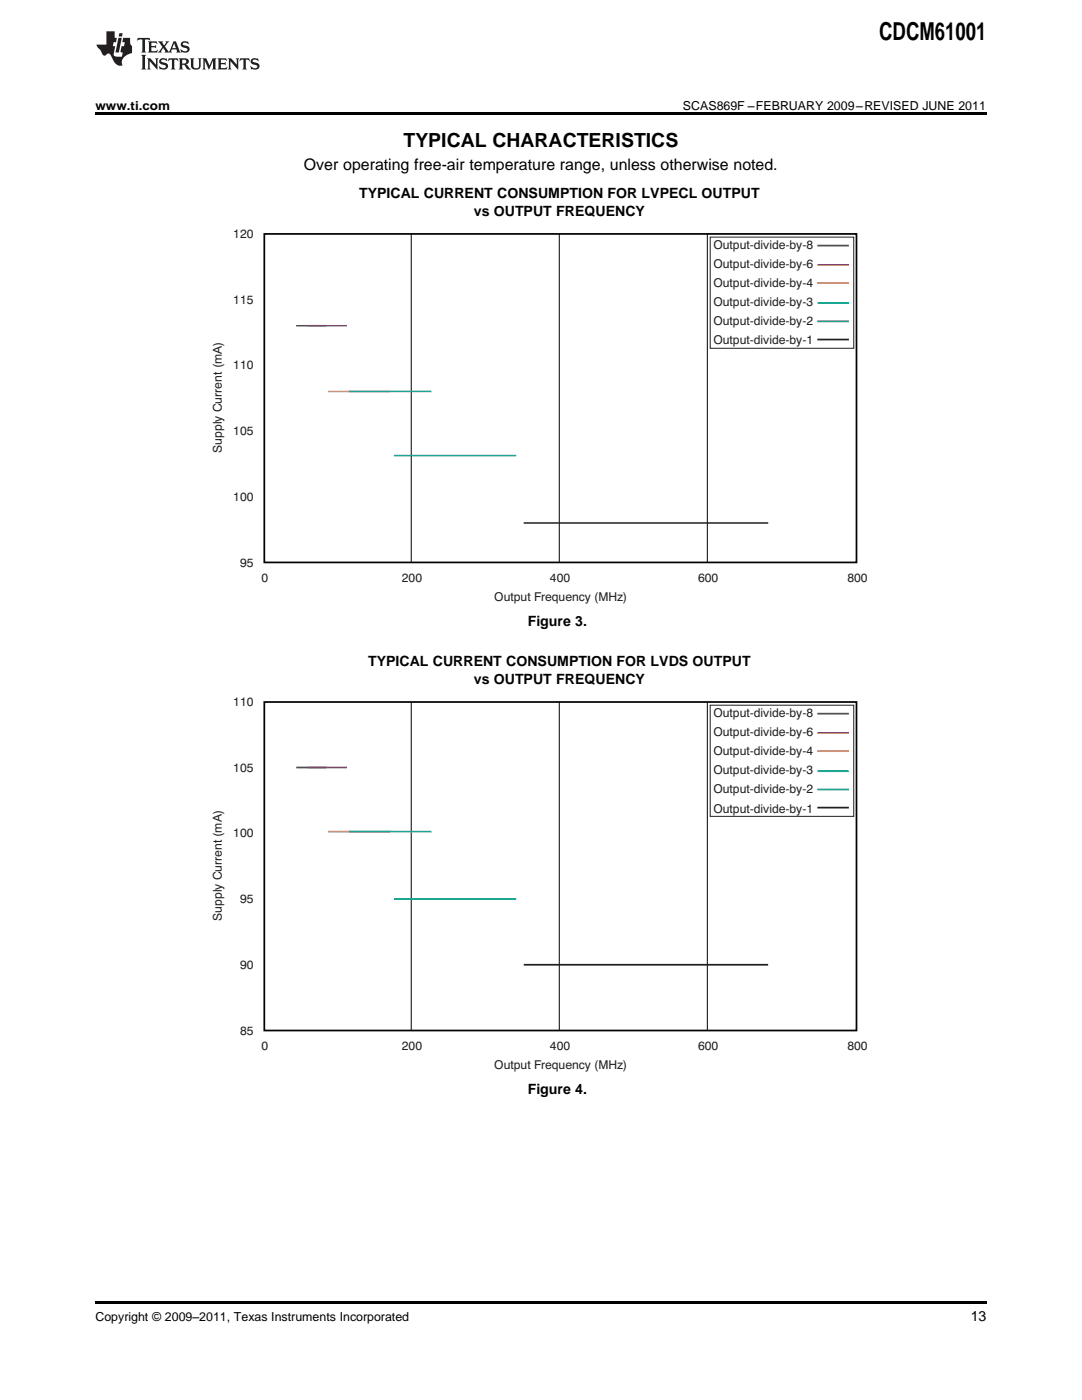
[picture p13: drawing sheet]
<svg xmlns="http://www.w3.org/2000/svg" width="216mm" height="279mm" viewBox="0 0 216 279" stroke-linecap="round" stroke-linejoin="round" font-family="sans-serif">
<defs><g id="words">
<text font-size="4.9" x="175.4" y="7.9">CDCM61001</text>
<text font-size="3.9" x="80.5" y="29.3">TYPICAL CHARACTERISTICS</text>
<text font-size="3.2" x="60.6" y="34">Over operating free-air temperature range, unless otherwise noted.</text>
<g font-size="2.8">
<text x="71.6" y="39.5">TYPICAL CURRENT CONSUMPTION FOR LVPECL OUTPUT</text>
<text x="94.5" y="43.1">vs OUTPUT FREQUENCY</text>
<text x="105.3" y="125">Figure 3.</text>
<text x="73.4" y="132.9">TYPICAL CURRENT CONSUMPTION FOR LVDS OUTPUT</text>
<text x="94.5" y="136.5">vs OUTPUT FREQUENCY</text>
<text x="105.3" y="218.4">Figure 4.</text>
<text x="193.7" y="263.6">13</text>
</g>
<g font-size="2.5">
<text x="19" y="21.9">www.ti.com</text>
<text x="136.3" y="21.9">SCAS869F –FEBRUARY 2009–REVISED JUNE 2011</text>
<text x="19" y="263.6">Copyright © 2009–2011, Texas Instruments Incorporated</text>
</g>
<g font-size="2.4" fill="#231f20">
<text x="46.6" y="47.5">120</text>
<text x="142.4" y="49.7">Output-divide-by-8</text>
<text x="142.4" y="53.5">Output-divide-by-6</text>
<text x="142.4" y="57.3">Output-divide-by-4</text>
<text x="46.6" y="60.6">115</text>
<text x="142.4" y="61.1">Output-divide-by-3</text>
<text x="142.4" y="64.9">Output-divide-by-2</text>
<text x="142.4" y="68.7">Output-divide-by-1</text>
<text x="46.6" y="73.7">110</text>
<text x="46.6" y="86.8">105</text>
<text x="44.3" y="90.3" transform="rotate(-90 44.3 90.3)">Supply Current (mA)</text>
<text x="46.6" y="99.9">100</text>
<text x="47.9" y="113.1">95</text>
<text x="52.1" y="116.1">0</text>
<text x="80.2" y="116.1">200</text>
<text x="98.6" y="119.9">Output Frequency (MHz)</text>
<text x="109.7" y="116.1">400</text>
<text x="139.3" y="116.1">600</text>
<text x="169.1" y="116.1">800</text>
<text x="46.6" y="140.9">110</text>
<text x="142.4" y="143.1">Output-divide-by-8</text>
<text x="142.4" y="146.9">Output-divide-by-6</text>
<text x="46.6" y="154">105</text>
<text x="142.4" y="150.7">Output-divide-by-4</text>
<text x="142.4" y="154.5">Output-divide-by-3</text>
<text x="142.4" y="158.4">Output-divide-by-2</text>
<text x="46.6" y="167.1">100</text>
<text x="142.4" y="162.2">Output-divide-by-1</text>
<text x="44.3" y="183.8" transform="rotate(-90 44.3 183.8)">Supply Current (mA)</text>
<text x="47.9" y="180.2">95</text>
<text x="47.9" y="193.4">90</text>
<text x="47.9" y="206.5">85</text>
<text x="52.1" y="209.5">0</text>
<text x="80.2" y="209.5">200</text>
<text x="109.7" y="209.5">400</text>
<text x="139.3" y="209.5">600</text>
<text x="169.1" y="209.5">800</text>
<text x="98.6" y="213.3">Output Frequency (MHz)</text>
</g>
</g></defs>
<g fill="#231f20">
<path d="M27.5 7.6l-.1 .5 .4-.2h.6v.1v2.1l-.2 .4h1l-.3-.4v-2.1l.1-.1h.5l.5 .2-.2-.5zM29.5 8.3l.2 .3v1.5l-.2 .4h1.8l.2-.6a1.04 1.04 0 0 1-1.3 .2v-.7h.6l.3 .2v-.6l-.3 .2h-.6v-.6l.8-.1 .4 .3-.2-.5zM31.5 8.3l.9 1.1-.9 1.1h.8l-.2-.2 .5-.7 .4 .7-.2 .2h1.5l-.1-.2 .1-.4h.9l.1 .4-.2 .2h1l-.3-.3-.7-1.9h-.5l-.9 2-.8-1 .9-1h-.8l.1 .3-.3 .5-.4-.6 .2-.2zM34.7 8.6l.4 1h-.7zM36.3 8.4a.63 .63 0 0 0-.2 .7 .63 .63 0 0 0 .6 .4l.6 .2 .1 .2a.75 .75 0 0 1-.7 .4 .75 .75 0 0 1-.6-.5l.1 .7 .1-.1a1.11 1.11 0 0 0 1.5-.6 1.13 1.13 0 0 0-1.2-.8l-.1-.4a1.04 1.04 0 0 1 1.2 .2l-.2-.5-.1 .1-.5-.2zM28.2 10.9l.2 .4v2.2l-.2 .4h1l-.3-.4v-2.2l.3-.4zM29.3 11.6l.3 .4v1.5l-.3 .4h.8l-.2-.4v-1.3l1.5 1.7v-1.9l.2-.4h-.7l.2 .4v.9l-1.1-1.3zM32 11.8a.62 .62 0 0 0-.2 .7 .62 .62 0 0 0 .6 .4l.6 .1 .1 .3a.76 .76 0 0 1-.7 .3 .76 .76 0 0 1-.6-.4l.1 .7 .1-.1a1.11 1.11 0 0 0 1.5-.6 1.13 1.13 0 0 0-1.2-.8l-.1-.4a1.04 1.04 0 0 1 1.2 .2l-.2-.6-.1 .1-.5-.1zM33.7 11.6l-.2 .6a.61 .61 0 0 1 .8-.3v1.6l-.2 .4h.9l-.2-.4v-1.6a.63 .63 0 0 1 .8 .3l-.2-.6zM35.6 11.6l.3 .4v1.5l-.3 .4h1l-.2-.2v-.8l.5 .2a.76 .76 0 0 0 1.2 .7l-1-1a.58 .58 0 0 0 .6-.5 .58 .58 0 0 0-.5-.6zM36.4 11.9h.1a.45 .45 0 0 1 .5 .1 .45 .45 0 0 1 .1 .5l-.7 .2zM37.9 11.6l.2 .2a2.17 2.17 0 0 0 .3 1.9 .99 .99 0 0 0 1.6-.6v-1.1l.2-.4h-.7l.2 .2a1.92 1.92 0 0 1-.2 1.8 .6 .6 0 0 1-.9-.5v-1.1l.2-.4zM40.4 11.6l.2 .4v1.5l-.2 .4h.7l-.2-.4v-1.4l.8 1.8 .8-1.8v1.4l-.2 .4h.9l-.2-.4v-1.5l.2-.4h-.8l-.6 1.5-.6-1.5zM43.4 11.6l.2 .4v1.5l-.2 .4h1.8l.2-.6a1.04 1.04 0 0 1-1.3 .1v-.6h.5l.4 .2v-.6l-.4 .2h-.5v-.7h.8l.3 .3-.1-.6zM45.5 11.6l.2 .4v1.5l-.2 .4h.7l-.2-.4v-1.3l1.5 1.7v-1.9l.2-.4h-.7l.2 .4v.9l-1.1-1.3zM47.9 11.6l-.1 .6a.61 .61 0 0 1 .8-.3v1.6l-.3 .4h1l-.3-.4 .1-1.6a.63 .63 0 0 1 .7 .3l-.1-.6zM50.2 11.8a.62 .62 0 0 0-.2 .7 .62 .62 0 0 0 .6 .4l.6 .1 .2 .3a.76 .76 0 0 1-.8 .3 .76 .76 0 0 1-.6-.4l.1 .7 .2-.1a1.11 1.11 0 0 0 1.5-.6 1.13 1.13 0 0 0-1.3-.8l-.1-.4a1.04 1.04 0 0 1 1.2 .2l-.1-.6-.2 .1-.5-.1z"/>
<path d="M21.2 6.3v2.6h-1.9l.1 .4 .7 .9a.91 .91 0 0 0 1 .8 .56 .56 0 0 1 .5-.3 .56 .56 0 0 1 .5 .3l.4 .8a1.53 1.53 0 0 0 1.9 1.2 1.54 1.54 0 0 1 1-2.1l.9-.3v-1.4a1.52 1.52 0 0 1-.3-1.6h-1.4l-.2 .8h.5l-.2 .8h-.4l-.2 1v.2l.4 .1-.2 .8a1.93 1.93 0 0 1-1.6-.3l.3-1.8h-.5l.2-.8h.4l.2-.8h-.4v-1.3zM23.6 7.6l-.6 2.9h.7l.6-2.9zM23.8 6.6l-.1 .7h.6l.2-.7z"/>
</g>
<path d="M82.1 46.6v65.6M111.6 46.6v65.6M141.1 46.6v65.6" fill="none" stroke="#010202" stroke-width=".2"/>
<path d="M52.7 46.7h118.2v65.5h-118.2z" fill="none" stroke="#010202" stroke-width=".35"/>
<path d="M141.7 47.3h28.7v22.2h-28.7z" fill-rule="evenodd" fill="#fff"/>
<path d="M141.7 47.3h28.7v22.2h-28.7z" fill="none" stroke="#231f20" stroke-width=".2"/>
<path d="M163.1 49h6.3M59.1 153.2h6" fill="none" stroke="#2e3092" stroke-width=".35"/>
<path d="M163.1 52.9h6.3M61.4 153.2h7.8" fill="none" stroke="#b6208b" stroke-width=".35"/>
<path d="M163.1 56.5h6.3M65.5 166h12.4" fill="none" stroke="#f58220" stroke-width=".35"/>
<path d="M163.1 60.5h6.3M69.6 166h16.5" fill="none" stroke="#0095d9" stroke-width=".35"/>
<path d="M163.1 67.8h6.3M104.5 192.5h48.8" fill="none" stroke="#231f20" stroke-width=".35"/>
<path d="M163.1 64.1h6.3M78.6 179.4h24.4" fill="none" stroke="#00a54f" stroke-width=".35"/>
<path d="M59.1 65h6" fill="none" stroke="#2e3092" stroke-width=".32"/>
<path d="M61.3 65h7.9" fill="none" stroke="#b6208b" stroke-width=".32"/>
<path d="M65.5 78.1h12.4" fill="none" stroke="#f58220" stroke-width=".32"/>
<path d="M69.6 78.1h16.5" fill="none" stroke="#0095d9" stroke-width=".32"/>
<path d="M78.6 90.9h24.4" fill="none" stroke="#00a54f" stroke-width=".32"/>
<path d="M104.5 104.4h48.8" fill="none" stroke="#231f20" stroke-width=".32"/>
<path d="M82.1 140v65.6M111.6 140v65.6M141.1 140v65.6" fill="none" stroke="#010202" stroke-width=".2"/>
<path d="M52.7 140.1h118.2v65.6h-118.2z" fill="none" stroke="#010202" stroke-width=".35"/>
<path d="M141.7 140.7h28.7v22.2h-28.7z" fill-rule="evenodd" fill="#fff"/>
<path d="M141.7 140.7h28.7v22.2h-28.7z" fill="none" stroke="#231f20" stroke-width=".2"/>
<path d="M163.1 142.4h6.3" fill="none" stroke="#2e3092" stroke-width=".35"/>
<path d="M163.1 146.3h6.3" fill="none" stroke="#b6208b" stroke-width=".35"/>
<path d="M163.1 149.9h6.3" fill="none" stroke="#f58220" stroke-width=".35"/>
<path d="M163.1 153.9h6.3" fill="none" stroke="#0095d9" stroke-width=".35"/>
<path d="M163.1 161.2h6.3" fill="none" stroke="#231f20" stroke-width=".35"/>
<path d="M163.1 157.5h6.3" fill="none" stroke="#00a54f" stroke-width=".35"/>
<path d="M19 259.7h177.8v.5h-177.8z" fill="#000"/>
<g fill="#fff">
<path d="M111.5 220.1h.3v.7h-.3z"/>
<path d="M111.5 126.7h.3v.7h-.3z"/>
</g>
<path d="M19 22.5h177.8v.5h-177.8z" fill="#000"/>
<use href="#words"/>
</svg>
